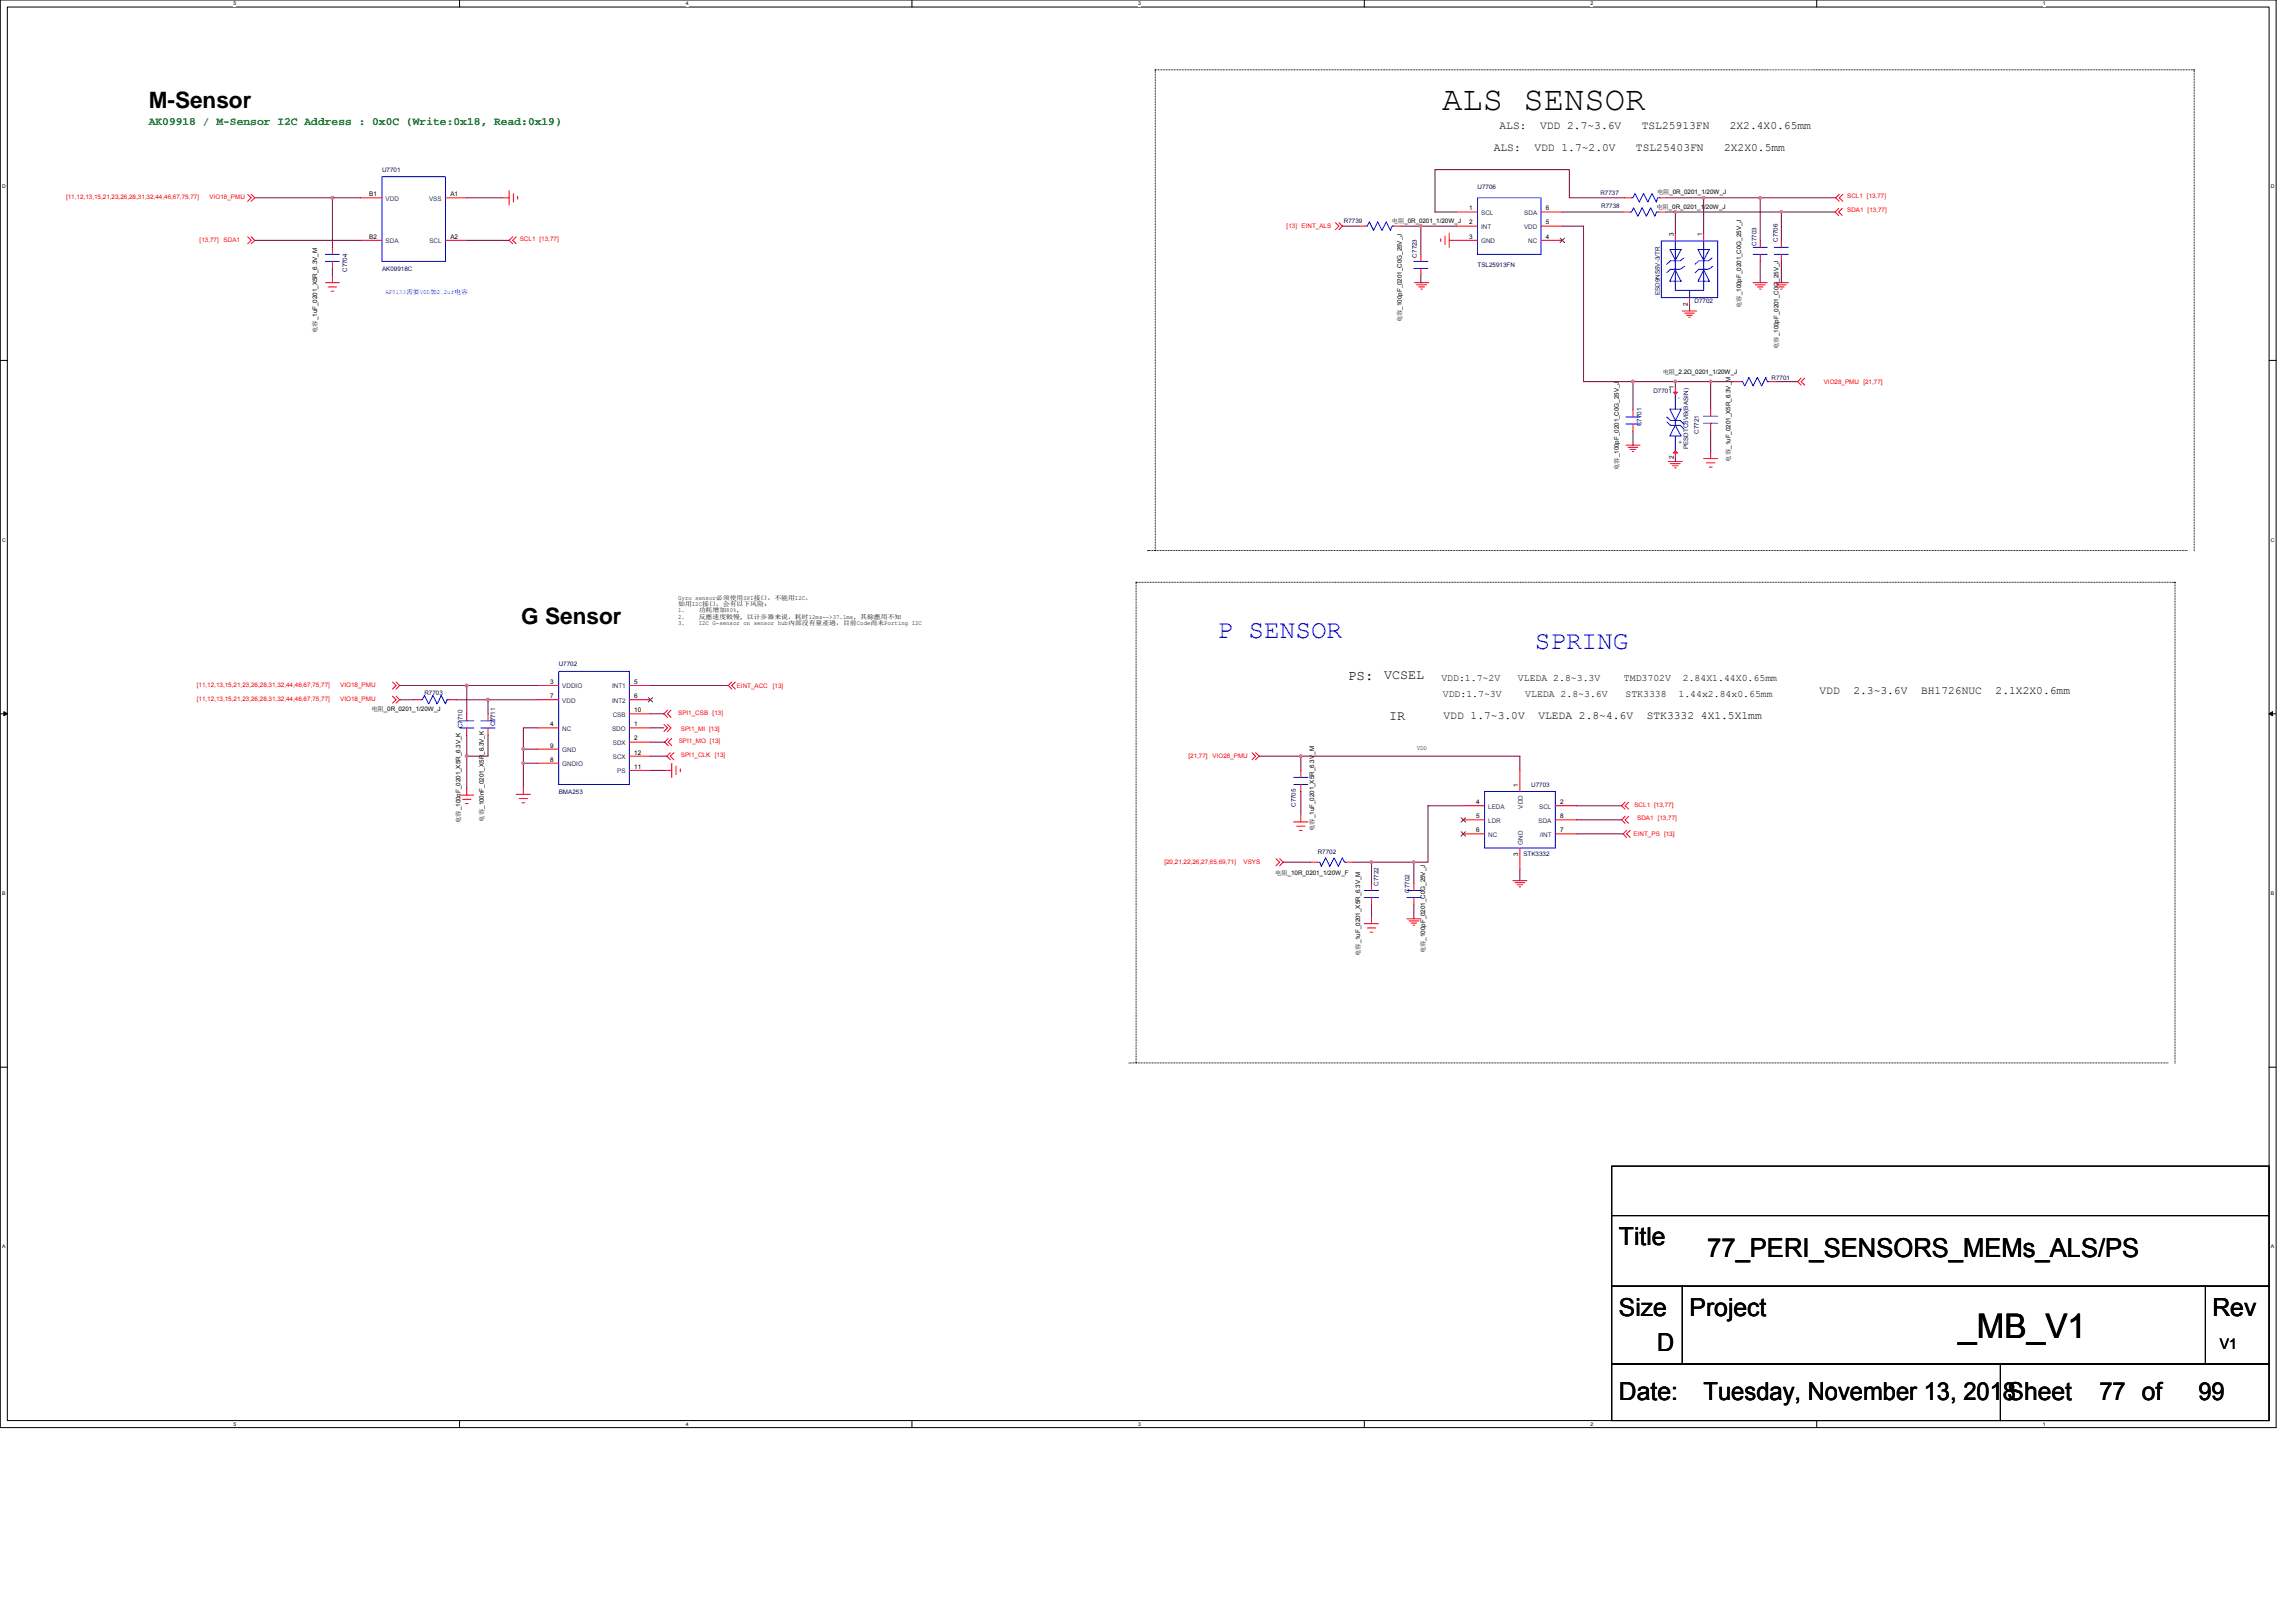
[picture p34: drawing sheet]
<svg xmlns="http://www.w3.org/2000/svg" width="297mm" height="210mm" viewBox="0 0 297 210" stroke-linecap="round" stroke-linejoin="round" font-family="sans-serif">
<defs><g id="words">
<g font-size="4.4">
<text x="186.6" y="14.2">ALS SENSOR</text>
<text x="253.3" y="173.1">_MB_V1</text>
</g>
<g font-size="3.4" fill="#00f">
<text x="157.5" y="82.5">P SENSOR</text>
<text x="198.6" y="84">SPRING</text>
</g>
<text font-size="3.4" x="220.9" y="162.6">77_PERI_SENSORS_MEMs_ALS/PS</text>
<g font-size="3.2">
<text x="209.4" y="161.1">Title</text>
<text x="209.4" y="170.2">Size</text>
<text x="218.6" y="170.2">Project</text>
<text x="286.2" y="170.2">Rev</text>
<text x="214.4" y="174.8">D</text>
<text x="209.4" y="181.2">Date:</text>
<text x="220.4" y="181.2">Tuesday, November 13, 2018Sheet</text>
<text x="271.6" y="181.2">77 of</text>
<text x="284.4" y="181.2">99</text>
</g>
<g font-size="2.9">
<text x="19.2" y="13.9">M-Sensor</text>
<text x="67.4" y="80.7">G Sensor</text>
</g>
<text font-size="1.9" x="287.2" y="174.5">V1</text>
<text font-size="1.8" x="174.4" y="88">PS:</text>
<g font-size="1.7">
<text x="179.1" y="87.9">VCSEL</text>
<text x="179.7" y="93.2">IR</text>
</g>
<text font-size="1.5" fill="#008000" x="19.2" y="16.1">AK09918 / M-Sensor I2C Address : 0x0C (Write:0x18, Read:0x19)</text>
<g font-size="1.5">
<text x="194" y="16.7">ALS:</text>
<text x="199.2" y="16.7">VDD 2.7~3.6V</text>
<text x="212.4" y="16.7">TSL25913FN</text>
<text x="223.8" y="16.7">2X2.4X0.65mm</text>
<text x="193.2" y="19.5">ALS:</text>
<text x="198.5" y="19.5">VDD 1.7~2.0V</text>
<text x="211.6" y="19.5">TSL25403FN</text>
<text x="223" y="19.5">2X2X0.5mm</text>
<text x="235.4" y="89.9">VDD</text>
<text x="239.8" y="89.9">2.3~3.6V</text>
<text x="248.5" y="89.9">BH1726NUC</text>
<text x="258.2" y="89.9">2.1X2X0.6mm</text>
<text x="186.7" y="93">VDD 1.7~3.0V</text>
<text x="199" y="93">VLEDA 2.8~4.6V</text>
<text x="213" y="93">STK3332 4X1.5X1mm</text>
</g>
<g font-size="1.3">
<text x="186.5" y="88.1">VDD:1.7~2V</text>
<text x="196.4" y="88.1">VLEDA 2.8~3.3V</text>
<text x="210.1" y="88.1">TMD3702V</text>
<text x="217.7" y="88.1">2.84X1.44X0.65mm</text>
<text x="186.7" y="90.2">VDD:1.7~3V</text>
<text x="197.3" y="90.2">VLEDA 2.8~3.6V</text>
<text x="210.3" y="90.2">STK3338</text>
<text x="217.1" y="90.2">1.44x2.84x0.65mm</text>
</g>
<g font-size=".8" fill="#000080">
<text x="49.4" y="22.2">U7701</text>
<text x="173.9" y="28.9">R7739</text>
<text x="191.2" y="24.5">U7706</text>
<text x="207" y="25.2">R7737</text>
<text x="207.2" y="27">R7738</text>
<text x="44.9" y="35.2" transform="rotate(-90 44.9 35.2)">C7704</text>
<text x="49.4" y="35.1">AK09918C</text>
<text x="183.3" y="33.3" transform="rotate(-90 183.3 33.3)">C7723</text>
<text x="191.2" y="34.5">TSL25913FN</text>
<text x="227.3" y="31.8" transform="rotate(-90 227.3 31.8)">C7703</text>
<text x="230" y="31.3" transform="rotate(-90 230 31.3)">C7706</text>
<text x="214.8" y="38.2" transform="rotate(-90 214.8 38.2)">ESD9NS5V-3/TR</text>
<text x="219.2" y="39.2">D7702</text>
<text x="213.9" y="50.9">D7701</text>
<text x="229.2" y="49.2">R7701</text>
<text x="212.4" y="55.2" transform="rotate(-90 212.4 55.2)">C7701</text>
<text x="218.4" y="58.1" transform="rotate(-90 218.4 58.1)">PESDTC5VB(BASIN)</text>
<text x="219.8" y="56.1" transform="rotate(-90 219.8 56.1)">C7721</text>
<text x="54.9" y="89.9">R7703</text>
<text x="72.3" y="86.2">U7702</text>
<text x="59.9" y="94.2" transform="rotate(-90 59.9 94.2)">C7710</text>
<text x="64" y="93.9" transform="rotate(-90 64 93.9)">C7711</text>
<text x="198.1" y="101.9">U7703</text>
<text x="72.3" y="102.8">BMA253</text>
<text x="167.7" y="104.4" transform="rotate(-90 167.7 104.4)">C7705</text>
<text x="170.5" y="110.4">R7702</text>
<text x="197.1" y="110.8">STK3332</text>
<text x="178.3" y="114.6" transform="rotate(-90 178.3 114.6)">C7722</text>
<text x="182.4" y="115.5" transform="rotate(-90 182.4 115.5)">C7702</text>
</g>
<g font-size=".8" fill="#f00">
<text x="8.5" y="25.8">[11,12,13,15,21,23,26,28,31,32,44,46,67,75,77]</text>
<text x="27.1" y="25.8">VIO18_PMU</text>
<text x="166.5" y="29.5">[13]</text>
<text x="168.4" y="29.5">EINT_ALS</text>
<text x="239" y="27.4">SDA1 [13,77]</text>
<text x="239" y="25.7">SCL1 [13,77]</text>
<text x="25.8" y="31.3">[13,77]</text>
<text x="28.9" y="31.3">SDA1</text>
<text x="67.2" y="31.2">SCL1 [13,77]</text>
<text x="235.9" y="49.6">VIO28_PMU [21,77]</text>
<text x="25.5" y="88.9">[11,12,13,15,21,23,26,28,31,32,44,46,67,75,77]</text>
<text x="44" y="88.9">VIO18_PMU</text>
<text x="95.3" y="89">EINT_ACC</text>
<text x="100" y="89">[13]</text>
<text x="25.5" y="90.7">[11,12,13,15,21,23,26,28,31,32,44,46,67,75,77]</text>
<text x="44" y="90.7">VIO18_PMU</text>
<text x="87.7" y="92.5">SPI1_CSB</text>
<text x="88.1" y="94.5">SPI1_MI [13]</text>
<text x="92.2" y="92.5">[13]</text>
<text x="87.8" y="96.2">SPI1_MO [13]</text>
<text x="88.1" y="98">SPI1_CLK</text>
<text x="92.5" y="98">[13]</text>
<text x="153.8" y="98.1">[21,77]</text>
<text x="156.9" y="98.1">VIO28_PMU</text>
<text x="211.5" y="104.4">SCL1 [13,77]</text>
<text x="211.8" y="106.2">SDA1 [13,77]</text>
<text x="150.6" y="111.7">[20,21,22,26,27,65,69,71]</text>
<text x="160.9" y="111.7">VSYS</text>
<text x="211.3" y="108.2">EINT_PS [13]</text>
</g>
<g font-size=".8">
<text x="47.8" y="25.4">B1</text>
<text x="58.3" y="25.4">A1</text>
<text x="180.1" y="28.9">电阻_0R_0201_1/20W_J</text>
<text x="190.1" y="27.2">1</text>
<text x="190.1" y="29">2</text>
<text x="200" y="29">5</text>
<text x="200" y="27.2">6</text>
<text x="214.3" y="27.1">电阻_0R_0201_1/20W_J</text>
<text x="214.4" y="25.1">电阻_0R_0201_1/20W_J</text>
<text x="47.8" y="30.9">B2</text>
<text x="58.3" y="30.9">A2</text>
<text x="190.1" y="30.9">3</text>
<text x="200" y="30.9">4</text>
<text x="216.5" y="30.5" transform="rotate(-90 216.5 30.5)">3</text>
<text x="220.2" y="30.5" transform="rotate(-90 220.2 30.5)">1</text>
<text x="181.4" y="41.7" transform="rotate(-90 181.4 41.7)">电容_100pF_0201_C0G_25V_J</text>
<text x="218.4" y="39.6" transform="rotate(-90 218.4 39.6)">2</text>
<text x="225.3" y="39.9" transform="rotate(-90 225.3 39.9)">电容_100pF_0201_C0G_25V_J</text>
<text x="41" y="43.1" transform="rotate(-90 41 43.1)">电容_1uF_0201_X5R_6.3V_M</text>
<text x="230.1" y="45.2" transform="rotate(-90 230.1 45.2)">电容_100pF_0201_C0G_25V_J</text>
<text x="215.1" y="48.5">电阻_2.2Ω_0201_1/20W_J</text>
<text x="216.5" y="50.4" transform="rotate(-90 216.5 50.4)">1</text>
<text x="216.5" y="59.4" transform="rotate(-90 216.5 59.4)">2</text>
<text x="223.9" y="59.7" transform="rotate(-90 223.9 59.7)">电容_1uF_0201_X5R_6.3V_M</text>
<text x="209.4" y="60.8" transform="rotate(-90 209.4 60.8)">电容_100pF_0201_C0G_25V_J</text>
<text x="87.7" y="77.6">Gyro sensor必须使用SPI接口，不能用I2C。</text>
<text x="87.7" y="78.4">如用I2C接口，会有以下风险：</text>
<text x="87.7" y="79.2">1.</text>
<text x="87.7" y="80">2.</text>
<text x="87.7" y="80.8">3.</text>
<text x="90.4" y="80.8">I2C G-sensor on sensor hub內部沒有量產過，目前Code尚未Porting I2C</text>
<text x="90.4" y="79.2">功耗增加80%,</text>
<text x="90.4" y="80">反應速度較慢, 以计步器来说，耗时12ms--&gt;37.1ms, 其餘應用不知</text>
<text x="71.2" y="88.5">3</text>
<text x="82.1" y="88.5">5</text>
<text x="48" y="92">电阻_0R_0201_1/20W_J</text>
<text x="71.2" y="94">4</text>
<text x="71.2" y="90.3">7</text>
<text x="82.1" y="95.8">2</text>
<text x="82.1" y="92.1">10</text>
<text x="82.1" y="94">1</text>
<text x="82.1" y="90.3">6</text>
<text x="71.2" y="98.5">8</text>
<text x="71.2" y="96.7">9</text>
<text x="82.1" y="97.6">12</text>
<text x="82.1" y="99.5">11</text>
<text x="183.3" y="97.1">VDD</text>
<text x="196.4" y="101.8" transform="rotate(-90 196.4 101.8)">1</text>
<text x="59.6" y="106.5" transform="rotate(-90 59.6 106.5)">电容_100nF_0201_X5R_6.3V_K</text>
<text x="62.6" y="106.3" transform="rotate(-90 62.6 106.3)">电容_100nF_0201_X5R_6.3V_K</text>
<text x="170" y="107.5" transform="rotate(-90 170 107.5)">电容_1uF_0201_X5R_6.3V_M</text>
<text x="191" y="104">4</text>
<text x="191" y="105.9">5</text>
<text x="191" y="107.7">6</text>
<text x="201.8" y="104">2</text>
<text x="201.8" y="107.7">7</text>
<text x="201.8" y="105.9">8</text>
<text x="165" y="113.2">电阻_10R_0201_1/20W_F</text>
<text x="196.4" y="110.8" transform="rotate(-90 196.4 110.8)">3</text>
<text x="176" y="123.7" transform="rotate(-90 176 123.7)">电容_1uF_0201_X5R_6.3V_M</text>
<text x="184.4" y="123.3" transform="rotate(-90 184.4 123.3)">电容_100pF_0201_C0G_25V_J</text>
</g>
<g font-size=".8" fill="#004080">
<text x="49.9" y="26">VDD</text>
<text x="55.5" y="26">VSS</text>
<text x="191.6" y="27.8">SCL</text>
<text x="191.6" y="29.6">INT</text>
<text x="197.2" y="29.6">VDD</text>
<text x="197.2" y="27.8">SDA</text>
<text x="49.9" y="31.5">SDA</text>
<text x="55.6" y="31.5">SCL</text>
<text x="191.6" y="31.5">GND</text>
<text x="197.7" y="31.5">NC</text>
<text x="217.4" y="51.6" transform="rotate(-90 217.4 51.6)">-</text>
<text x="217.7" y="57.4" transform="rotate(-90 217.7 57.4)">+</text>
<text x="72.7" y="89.1">VDDIO</text>
<text x="79.2" y="89.1">INT1</text>
<text x="72.7" y="94.6">NC</text>
<text x="72.7" y="90.9">VDD</text>
<text x="79.2" y="94.6">SDO</text>
<text x="79.2" y="90.9">INT2</text>
<text x="79.3" y="92.7">CSB</text>
<text x="72.7" y="99.1">GNDIO</text>
<text x="72.7" y="97.3">GND</text>
<text x="79.3" y="96.4">SDX</text>
<text x="79.3" y="98.2">SCX</text>
<text x="79.9" y="100.1">PS</text>
<text x="192.5" y="104.6">LEDA</text>
<text x="192.5" y="106.4">LDR</text>
<text x="197" y="104.6" transform="rotate(-90 197 104.6)">VDD</text>
<text x="199" y="106.4">SDA</text>
<text x="199.1" y="104.6">SCL</text>
<text x="192.5" y="108.3">NC</text>
<text x="197" y="109.3" transform="rotate(-90 197 109.3)">GND</text>
<text x="199.2" y="108.3">/INT</text>
</g>
<text font-size=".8" fill="#00f" x="49.9" y="38">AF9133需要VDD加2.2uf电容</text>
<g font-size=".7">
<text x="30.2" y=".7">5</text>
<text x="88.7" y=".7">4</text>
<text x="147.2" y=".7">3</text>
<text x="205.8" y=".7">2</text>
<text x="264.3" y=".7">1</text>
<text x=".3" y="24.4">D</text>
<text x="293.8" y="24.4">D</text>
<text x=".3" y="70.1">C</text>
<text x="293.8" y="70.1">C</text>
<text x=".3" y="115.8">B</text>
<text x="293.8" y="115.8">B</text>
<text x=".3" y="161.5">A</text>
<text x="293.8" y="161.5">A</text>
<text x="30.2" y="184.5">5</text>
<text x="88.7" y="184.5">4</text>
<text x="147.2" y="184.5">3</text>
<text x="205.8" y="184.5">2</text>
<text x="264.3" y="184.5">1</text>
</g>
</g></defs>
<path d="M0 0h294.5v184.7h-294.5zM.9 .9h292.7v182.9h-292.7z" fill="none" stroke="#000" stroke-width=".13"/>
<g fill="#fff">
<path d="M30.2 .1h.4v.7h-.4z"/>
<path d="M30.2 183.9h.4v.7h-.4z"/>
</g>
<path d="M59.5 0v.9M59.5 183.8v.9" fill="none" stroke="#000" stroke-width=".13"/>
<g fill="#fff">
<path d="M88.7 .1h.4v.7h-.4z"/>
<path d="M88.7 183.9h.4v.7h-.4z"/>
</g>
<path d="M118 0v.9M118 183.8v.9" fill="none" stroke="#000" stroke-width=".13"/>
<g fill="#fff">
<path d="M147.2 .1h.4v.7h-.4z"/>
<path d="M147.2 183.9h.4v.7h-.4z"/>
</g>
<path d="M176.5 0v.9M176.5 183.8v.9" fill="none" stroke="#000" stroke-width=".13"/>
<g fill="#fff">
<path d="M205.8 .1h.3v.7h-.3z"/>
<path d="M205.8 183.9h.3v.7h-.3z"/>
</g>
<path d="M235 0v.9M235 183.8v.9" fill="none" stroke="#000" stroke-width=".13"/>
<g fill="#fff">
<path d="M264.3 .1h.3v.7h-.3z"/>
<path d="M264.3 183.9h.3v.7h-.3z"/>
<path d="M.3 23.8h.4v.7h-.4z"/>
<path d="M293.8 23.8h.5v.7h-.5z"/>
<path d="M.3 69.5h.4v.7h-.4z"/>
<path d="M293.8 69.5h.5v.7h-.5z"/>
</g>
<path d="M0 46.6h.9M293.6 46.6h.9" fill="none" stroke="#000" stroke-width=".13"/>
<g fill="#fff">
<path d="M.3 115.2h.4v.8h-.4z"/>
<path d="M293.8 115.2h.4v.8h-.4z"/>
</g>
<path d="M0 92.4h.9M293.6 92.4h.9" fill="none" stroke="#000" stroke-width=".13"/>
<path d="M.5 92.1l.4 .3-.4 .2zM293.6 92.4l.4-.3v.5z" fill="#000" stroke="#000" stroke-width=".13"/>
<g fill="#fff">
<path d="M.3 160.9h.4v.8h-.4z"/>
<path d="M293.8 160.9h.4v.8h-.4z"/>
</g>
<g fill="none" stroke="#000" stroke-width=".13">
<path d="M149.5 9h.1M149.5 9h134.4M149.5 9v62.2M283.9 9h.1M283.9 9v62.2M147 75.3h.1M147 75.3v62.2M147 75.3h134.4M148.5 71.2h.1M148.5 71.2h134.5M281.4 75.3h.1M281.4 75.3v62.2"/>
<path d="M283.9 71.2h.1M0 138.1h.9M146.1 137.5h.1M146.1 137.5h134.4M281.4 137.5h.1M293.6 138.1h.9M208.5 157.3h85.1v9.1h-85.1zM208.5 150.9h85.1v6.4h-85.1zM208.5 176.5h50.3v7.3h-50.3zM208.5 166.4h9.2v10.1h-9.2zM217.7 166.4h67.6v10.1h-67.6zM258.8 176.5h34.8v7.3h-34.8z"/>
<path d="M285.3 166.4h8.3v10.1h-8.3z"/>
</g>
<g fill="none" stroke="#f00" stroke-width=".13">
<path d="M32 30.6l.5 .5-.5 .4M32 25.1l.5 .5-.5 .5M32.5 30.6l.5 .5-.5 .4M32.5 25.1l.5 .5-.5 .5M42.1 36.6h1.8M42.5 37.1h1.1M42.8 37.7h.4M43 35.7v.9M43 32v.9M43 33.8v.9M46.7 25.6h2.7M46.7 31.1h2.7"/>
<path d="M57.6 31.1h2.8M57.6 25.6h2.8M65 25.6h.9M65.9 24.7v1.8M66.3 30.6l-.4 .5 .4 .4M66.4 25v1.1M66.8 30.6l-.5 .5 .5 .4M67 25.4v.4M172.8 28.8l.4 .5-.4 .4M173.2 28.8l.5 .5-.5 .4M175.8 29.3h.9M180.4 29.3h.9"/>
<path d="M183 36.6h1.8M183.3 36.9h1.3M183.6 37.1h.7M183.8 37.4h.2M183.8 32.9v.9M183.8 34.7v1M186.4 30.9v.4M186.9 30.5v1.1M187.5 31.1h3.7M187.5 30.2v1.8M188.4 27.4h2.8M188.4 29.3h2.8"/>
<path d="M199.4 31.1h2.7M199.4 29.3h2.7M199.4 27.4h2.7M210 27.4h.9M210.2 25.6h.9M214.6 27.4h.9M214.7 25.6h.9M216.7 30.3v.9M218.6 38.5v.9M220.4 30.3v.9M226.8 36.6h1.8M227.1 36.9h1.3"/>
<path d="M227.3 37.1h.8M227.6 37.4h.2M227.7 31.1v.9M227.7 32.9v.9M229.5 36.6h1.9M229.8 36.9h1.3M230.1 37.1h.7M230.4 37.4h.2M230.5 31.1v.9M230.5 32.9v.9M237.9 27l-.5 .4 .5 .5M238 25.1l-.5 .5 .5 .5"/>
<path d="M238.3 27l-.4 .4 .4 .5M238.4 25.1l-.4 .5 .4 .5M210.4 57.6h1.8M210.6 57.9h1.3M210.9 58.1h.7M211.2 58.4h.1M211.3 53v1M211.3 54.9v.9M215.8 59.7h1.9M216.1 60h1.3M216.7 50.1v.9M216.7 58.3v.9"/>
<path d="M217.7 40.2h1.8M217.9 40.5h1.3M218.2 40.8h.7M218.5 41h.2M220.4 59.3h1.8M220.8 59.9h1.1M221.3 58.4v.9M221.3 52.9v.9M221.3 54.8v.9M224.3 49.4h1M228.9 49.4h.9M233 48.9l-.4 .5 .4 .4"/>
<path d="M233.5 48.9l-.5 .5 .5 .4M216.4 60.3h.7M216.7 60.5h.1M221.1 60.4h.4M50.8 88.2l.4 .5-.4 .5M50.8 90.1l.4 .4-.4 .5M51.2 88.2l.5 .5-.5 .5M51.2 90.1l.5 .4-.5 .5M53.5 90.5h.9M58.1 90.5h.9M60.4 92.4v.9M60.4 94.2v.9"/>
<path d="M63.1 92.4v.9M63.1 94.2v.9M69.5 88.7h2.8M69.5 94.2h2.8M69.5 90.5h2.8M69.5 98.7h2.8M69.5 96.9h2.8M81.4 94.2h2.8M81.4 96h2.8M81.4 88.7h2.8M81.4 90.5h2.8M81.4 92.4h2.8"/>
<path d="M81.4 99.7h2.8M81.4 97.8h2.8M85.9 93.7l.5 .5-.5 .4M86 99.7h.9M86.4 93.7l.4 .5-.4 .4M86.4 91.9l-.5 .5 .5 .4M86.4 95.5l-.4 .5 .4 .5M86.7 97.4l-.4 .4 .4 .5M86.8 91.9l-.4 .5 .4 .4M86.9 98.7v1.9M86.9 95.5l-.5 .5 .5 .5M87.2 97.4l-.5 .4 .5 .5"/>
<path d="M87.5 99.1v1.1M88 99.5v.3M94.7 88.2l-.5 .5 .5 .5M95.1 88.2l-.4 .5 .4 .5M162 97.4l.4 .4-.4 .5M162.4 97.4l.5 .4-.5 .5M168.3 99.7v.9M196.6 99.7v2.7M59.5 102.9h1.8M59.8 103.4h1.1M60.2 104h.4M60.4 102v.9"/>
<path d="M66.8 102.8h1.8M67.2 103.3h1.1M67.5 103.9h.4M67.7 101.9v.9M165.1 111.1l.4 .4-.4 .5M165.5 111.1l.5 .4-.5 .5M167.4 106.3h1.8M167.7 106.9h1.1M168.1 107.4h.4M168.3 105.4v.9M168.3 101.5v.9M169.6 111.5h.9"/>
<path d="M174.1 111.5h.9M176.5 119.5h1.8M177.4 118.6v.9M177.4 114.3v.9M177.4 116.1v.9M182 118.9h1.8M182.3 119.1h1.3M182.6 119.4h.7M182.8 119.7h.2M182.9 114.3v.9M182.9 116.1v.9M189.3 104.2h2.8"/>
<path d="M189.3 106.1h2.8M189.3 107.9h2.8M195.7 113.9h1.8M196 114.2h1.3M196.3 114.5h.7M196.5 114.7h.2M196.6 109.7v2.8M201.2 104.2h2.7M201.2 107.9h2.7M201.2 106.1h2.7M210.2 105.6l-.4 .5 .4 .4M210.2 103.8l-.4 .4 .4 .5"/>
<path d="M210.4 107.4l-.4 .5 .4 .5M210.7 105.6l-.5 .5 .5 .4M210.7 103.8l-.5 .4 .5 .5M210.9 107.4l-.5 .5 .5 .5M176.9 120.1h1.1M177.2 120.6h.4"/>
</g>
<g fill="none" stroke="#00f" stroke-width=".13">
<path d="M42.1 32.9h1.8M42.1 33.8h1.8M43 32.9h.1M43 33.8h.1M49.4 31.1h.1M49.4 25.6h.1M49.4 22.9h8.2v10.9h-8.2zM57.6 31.1h.1M57.6 25.6h.1M176.7 29.3h.1M176.7 29.3h.2l.3-.6 .5 1.1 .5-1.1 .6 1.1 .5-1.1 .6 1.1 .2-.5h.3M180.4 29.3h.1"/>
<path d="M182.9 33.8h1.8M182.9 34.7h1.8M183.8 33.8h.1M183.8 34.7h.1M191.2 26.5h.1M191.2 28.3h.1M191.2 30.2h.1M191.2 32h.1M191.2 25.6h8.2v7.3h-8.2zM199.4 32h.1M199.4 30.2h.1M199.4 28.3h.1"/>
<path d="M199.4 26.5h.1M210.9 27.4h.1M210.9 27.4h.2l.2-.5 .6 1.1 .5-1.1 .6 1.1 .5-1.1 .6 1.1 .2-.6h.3M211.1 25.6h.1M211.1 25.6h.2l.2-.6 .6 1.1 .5-1.1 .6 1.1 .5-1.1 .6 1.1 .2-.5h.2M214.6 27.4h.1M214.7 25.6h.1M214.9 31.2h7.3v7.3h-7.3zM216 32.3h1.5l-.8 1.4zM216.7 31.2v6.4h1.9M216.7 34.9l.8 1.5h-1.5zM217.8 33.4l-.4 .3h-1.3l-.5 .5"/>
<path d="M217.9 34.5l-.5 .3h-1.3l-.5 .5M218.6 37.6v.9M219.7 32.3h1.4l-.7 1.4zM220.4 31.2v6.4h-1.8M220.4 34.9l.7 1.5h-1.4zM221.5 33.4l-.5 .3h-1.2l-.5 .5M221.6 34.5l-.6 .3h-1.2l-.5 .5M226.8 32h1.8M226.8 32.9h1.8M227.7 32h.1M227.7 32.9h.1M229.5 32h1.9"/>
<path d="M229.5 32.9h1.9M230.5 32h.1M230.5 32.9h.1M210.4 54h1.8M210.4 54.9h1.8M211.3 54h.1M211.3 54.9h.1M215.6 54.6l.5 .4h1.3l.4 .5M215.6 54l.5 .4h1.3l.4 .5M216 52.9h1.5l-.8 1.5zM216.7 56.4v1.9M216.7 51v1.9"/>
<path d="M216.7 55l.8 1.4h-1.5zM216.7 54.4v.6M220.4 53.8h1.8M220.4 54.8h1.8M221.3 53.8h.1M221.3 54.8h.1M225.3 49.4h.1M225.3 49.4h.1l.3 .5 .5-1.1 .6 1.1 .5-1.1 .6 1.1 .5-1.1 .2 .6h.3M228.9 49.4h.1M54.4 90.5h.1M54.4 90.5h.2l.3-.5 .6 1.1 .5-1.1 .6 1.1 .5-1.1 .5 1.1 .2-.6h.3M58.1 90.5h.1"/>
<path d="M59.5 93.3h1.8M59.5 94.2h1.8M60.4 93.3h.1M60.4 94.2h.1M62.2 93.3h1.8M62.2 94.2h1.8M63.1 93.3h.1M63.1 94.2h.1M72.3 96.9h.1M72.3 98.7h.1M72.3 90.5h.1M72.3 94.2h.1"/>
<path d="M72.3 88.7h.1M72.3 86.9h9.1v14.6h-9.1zM81.4 97.8h.1M81.4 99.7h.1M81.4 92.4h.1M81.4 90.5h.1M81.4 88.7h.1M81.4 96h.1M81.4 94.2h.1M167.4 100.6h1.8M167.4 101.5h1.8M168.3 100.6h.1"/>
<path d="M168.3 101.5h.1M170.5 111.5h.1M170.5 111.5h.2l.2 .6 .6-1.1 .5 1.1 .6-1.1 .5 1.1 .6-1.1 .2 .5h.2M174.1 111.5h.1M176.5 115.2h1.8M176.5 116.1h1.8M177.4 115.2h.1M177.4 116.1h.1M182 115.2h1.8M182 116.1h1.8M182.9 115.2h.1M182.9 116.1h.1"/>
<path d="M192.1 102.4h9.1v7.3h-9.1z"/>
</g>
<g fill="#f00" stroke="#f00" stroke-width=".13">
<path d="M216.5 50.7h.5l-.3 .3z"/>
<path d="M216.7 58.3l.3 .3h-.5z"/>
</g>
<path d="M201.8 30.8l.6 .6M202.4 30.8l-.6 .6M83.9 90.3l.6 .5M84.4 90.3l-.5 .5M189 105.8l.6 .6M189 107.6l.6 .6M189.6 105.8l-.6 .6M189.6 107.6l-.6 .6" fill="none" stroke="#804000" stroke-width=".13"/>
<g fill="none" stroke="#800040" stroke-width=".13">
<path d="M33 31.1h13.7M33 25.6h10M43 25.6h3.7M43 25.6v6.4M43 34.7v1M60.4 25.6h4.6M60.4 31.1h5.5M173.7 29.3h2.1M181.3 29.3h2.5M183.8 35.7v.9h.1M188.4 29.3h-4.6v3.6M202.1 27.4h7.9"/>
<path d="M202.1 29.3h2.8v20.1h6.4M210.2 25.6h-7.2v-3.7h-17.4v5.5h2.8M215.5 27.4h1.2M215.6 25.6h4.8M216.7 27.4v2.9M216.7 27.4h13.8M218.6 39.4v.8M220.4 25.6v4.7M220.4 25.6h7.3M227.7 25.6h9.8M227.7 33.8v2.8M227.7 25.6v5.5"/>
<path d="M230.5 27.4v3.7M230.5 27.4h6.9M230.5 33.8v2.8M211.3 49.4v3.6M211.3 55.8v1.8M211.3 49.4h5.4M216.7 59.2v.5M216.7 49.4h4.6M216.7 49.4v.7M221.3 49.4h3M221.3 55.7v2.7M221.3 49.4v3.5"/>
<path d="M229.8 49.4h2.8M51.7 90.5h1.8M51.7 88.7h8.7M59 90.5h4.1M60.4 97.8v4.2M60.4 95.1v2.7M60.4 88.7h9.1M60.4 88.7v3.7M63.1 95.1v2.7h-2.7M63.1 90.5h6.4M63.1 90.5v1.9M67.7 98.7h1.8"/>
<path d="M67.7 96.9h1.8M67.7 96.9v1.8M67.7 98.7v3.2M69.5 94.2h-1.8v2.7M84.2 88.7h10M84.2 94.2h1.7M84.2 92.4h1.7M84.2 96h1.8M84.2 97.8h2.1M84.2 99.7h1.8M162.9 97.8h5.4M168.3 97.8h28.3v1.9"/>
<path d="M168.3 97.8v1.9M166 111.5h3.6M168.3 102.4v3M175 111.5h2.4M177.4 117v1.6M177.4 111.5v2.8M177.4 111.5h5.5M182.9 117v1.9M182.9 111.5v2.8M189.3 104.2h-4.6v7.3h-1.8M196.6 112.5v1.4M203.9 106.1h5.9"/>
<path d="M203.9 104.2h5.9M203.9 107.9h6.1"/>
</g>
<g fill="#f0f" stroke="#f0f" stroke-width=".13">
<path d="M60.2 97.7h.3v.2h-.3z" fill-rule="evenodd"/>
<path d="M67.6 96.8h.2v.2h-.2z" fill-rule="evenodd"/>
<path d="M60.2 88.6h.3v.2h-.3z" fill-rule="evenodd"/>
<path d="M211.1 49.2h.3v.3h-.3z" fill-rule="evenodd"/>
<path d="M220.3 25.5h.2v.2h-.2z" fill-rule="evenodd"/>
<path d="M183.7 29.1h.2v.3h-.2z" fill-rule="evenodd"/>
<path d="M60.2 97.7h.3v.2h-.3z" fill-rule="evenodd"/>
<path d="M67.6 96.8h.2v.2h-.2z" fill-rule="evenodd"/>
<path d="M60.2 88.6h.3v.2h-.3z" fill-rule="evenodd"/>
<path d="M211.1 49.2h.3v.3h-.3z" fill-rule="evenodd"/>
<path d="M220.3 25.5h.2v.2h-.2z" fill-rule="evenodd"/>
<path d="M183.7 29.1h.2v.3h-.2z" fill-rule="evenodd"/>
<circle cx="43" cy="25.6" r=".17"/>
<circle cx="63.1" cy="90.5" r=".17"/>
<circle cx="67.7" cy="98.7" r=".17"/>
<circle cx="221.3" cy="49.4" r=".17"/>
<circle cx="230.5" cy="27.4" r=".17"/>
<circle cx="216.7" cy="27.4" r=".17"/>
<circle cx="216.7" cy="49.4" r=".17"/>
<circle cx="177.4" cy="111.5" r=".17"/>
<circle cx="182.9" cy="111.5" r=".17"/>
<circle cx="168.3" cy="97.8" r=".17"/>
<circle cx="227.7" cy="25.6" r=".17"/>
</g>
<circle cx="231.6" cy="8.2" r="2.91" fill="#fff"/>
<use href="#words"/>
</svg>
